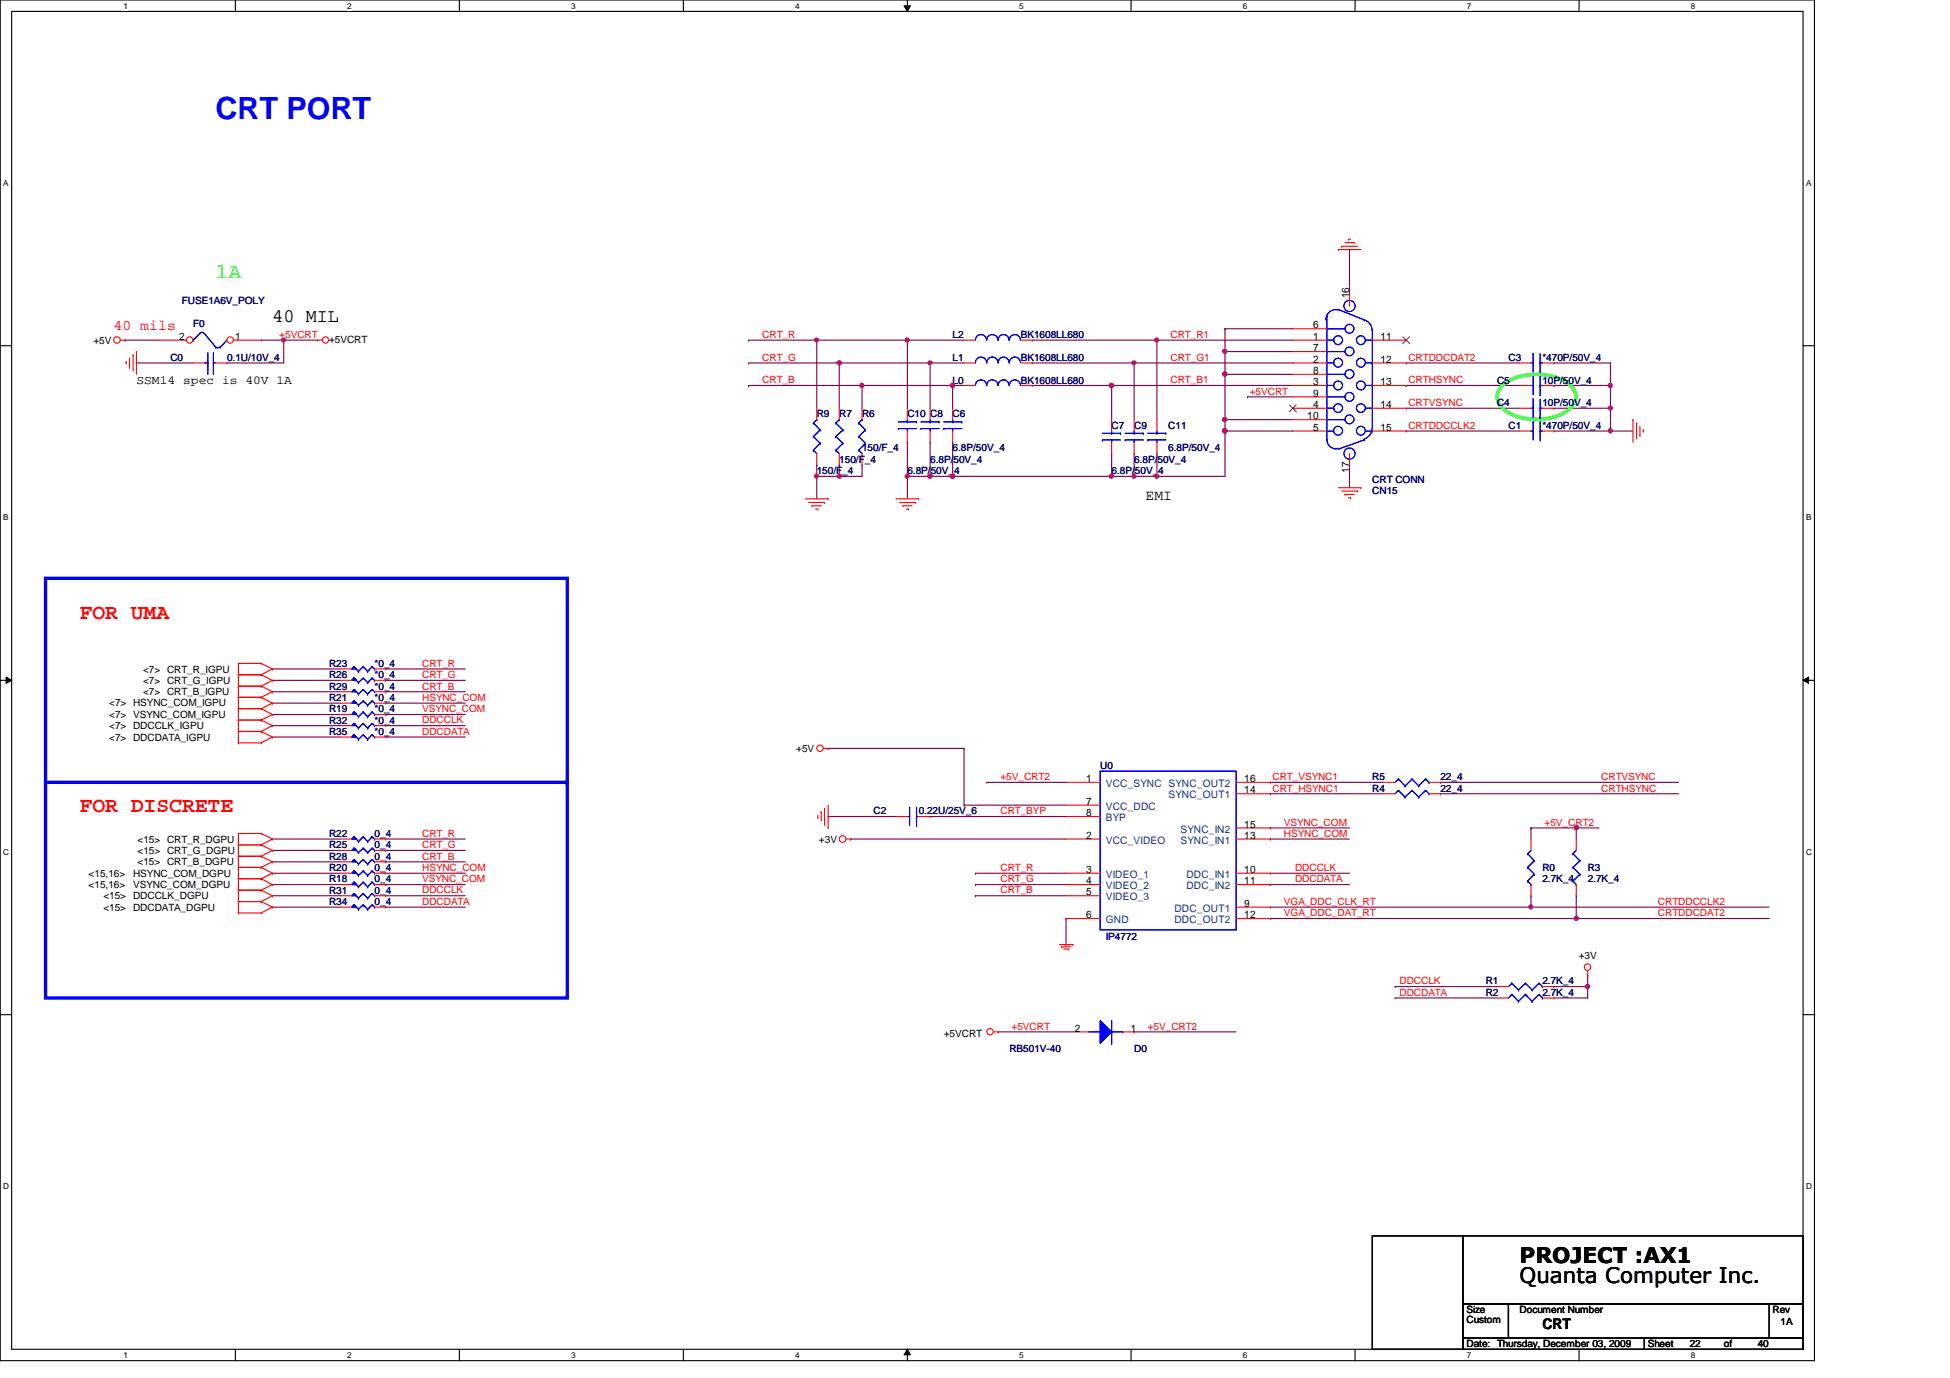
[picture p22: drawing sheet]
<svg xmlns="http://www.w3.org/2000/svg" width="297mm" height="210mm" viewBox="0 0 297 210" stroke-linecap="round" stroke-linejoin="round" font-family="sans-serif">
<defs><g id="words">
<text font-size="4.7" fill="#00f" x="32.8" y="18.2">CRT PORT</text>
<text font-size="3.3" fill="#0f0" x="32.8" y="42.3">1A</text>
<g font-size="3.3" fill="#f00">
<text x="12.1" y="94.3">FOR UMA</text>
<text x="12.1" y="123.6">FOR DISCRETE</text>
</g>
<g font-size="3.3">
<text x="231.5" y="195.5">Quanta Computer Inc.</text>
<text x="231.5" y="192.4">PROJECT :AX1</text>
</g>
<text font-size="2.9" x="41.5" y="49">40 MIL</text>
<text font-size="2.2" fill="#f00" x="17.3" y="50.2">40 mils</text>
<g font-size="2.2">
<text x="174.5" y="76.1">EMI</text>
<text x="234.9" y="202.4">CRT</text>
</g>
<text font-size="1.9" x="20.8" y="58.5">SSM14 spec is 40V 1A</text>
<g font-size="1.6">
<text x="205.5" y="45.4" transform="rotate(-90 205.5 45.4)">16</text>
<text x="27.3" y="51.8">2</text>
<text x="35.8" y="51.8">1</text>
<text x="200" y="51.8">1</text>
<text x="200" y="50">6</text>
<text x="200" y="53.5">7</text>
<text x="210.3" y="51.8">11</text>
<text x="200" y="55.2">2</text>
<text x="200" y="58.7">3</text>
<text x="200" y="57">8</text>
<text x="210.3" y="58.7">13</text>
<text x="210.3" y="55.2">12</text>
<text x="199.1" y="63.9">10</text>
<text x="200" y="62.1">4</text>
<text x="200" y="65.6">5</text>
<text x="200" y="60.4">9</text>
<text x="210.3" y="65.6">15</text>
<text x="210.3" y="62.1">14</text>
<text x="205.5" y="72" transform="rotate(-90 205.5 72)">17</text>
<text x="165.5" y="119.1">1</text>
<text x="189.5" y="119.1">16</text>
<text x="165.5" y="122.6">7</text>
<text x="165.5" y="124.3">8</text>
<text x="189.5" y="120.9">14</text>
<text x="165.5" y="127.8">2</text>
<text x="189.5" y="126.1">15</text>
<text x="189.5" y="127.8">13</text>
<text x="165.5" y="133">3</text>
<text x="165.5" y="134.7">4</text>
<text x="165.5" y="136.4">5</text>
<text x="189.5" y="133">10</text>
<text x="189.5" y="134.7">11</text>
<text x="165.5" y="139.9">6</text>
<text x="189.5" y="138.1">9</text>
<text x="189.5" y="139.9">12</text>
<text x="163.7" y="157.1">2</text>
<text x="172.3" y="157.1">1</text>
</g>
<g font-size="1.6" fill="#004080">
<text x="168.4" y="119.9">VCC_SYNC SYNC_OUT2</text>
<text x="168.4" y="123.4">VCC_DDC</text>
<text x="168.4" y="125.1">BYP</text>
<text x="178" y="121.6">SYNC_OUT1</text>
<text x="168.4" y="128.5">VCC_VIDEO</text>
<text x="179.8" y="126.8">SYNC_IN2</text>
<text x="179.8" y="128.5">SYNC_IN1</text>
<text x="168.4" y="133.7">VIDEO_1</text>
<text x="168.4" y="135.5">VIDEO_2</text>
<text x="168.4" y="137.2">VIDEO_3</text>
<text x="180.7" y="133.7">DDC_IN1</text>
<text x="180.7" y="135.5">DDC_IN2</text>
<text x="168.4" y="140.6">GND</text>
<text x="178.9" y="138.9">DDC_OUT1</text>
<text x="178.9" y="140.6">DDC_OUT2</text>
</g>
<g font-size="1.5" fill="#000080">
<text x="27.7" y="46.3">FUSE1A6V_POLY</text>
<text x="29.4" y="49.8">F0</text>
<text x="145.1" y="51.5">L2</text>
<text x="155.5" y="51.5">BK1608LL680</text>
<text x="25.9" y="54.9">C0</text>
<text x="34.6" y="54.9">0.1U/10V_4</text>
<text x="145.1" y="58.4">L0</text>
<text x="145.1" y="54.9">L1</text>
<text x="155.5" y="58.4">BK1608LL680</text>
<text x="155.5" y="54.9">BK1608LL680</text>
<text x="228" y="58.4">C5</text>
<text x="229.8" y="54.9">C3</text>
<text x="234.9" y="54.9">*470P/50V_4</text>
<text x="234.9" y="58.4">10P/50V_4</text>
<text x="124.4" y="63.6">R9</text>
<text x="127.8" y="63.6">R7</text>
<text x="131.3" y="63.6">R6</text>
<text x="138.2" y="63.6">C10 C8</text>
<text x="145.1" y="63.6">C6</text>
<text x="169.3" y="65.3">C7</text>
<text x="172.8" y="65.3">C9</text>
<text x="178" y="65.3">C11</text>
<text x="228" y="61.8">C4</text>
<text x="229.8" y="65.3">C1</text>
<text x="234.9" y="65.3">*470P/50V_4</text>
<text x="234.9" y="61.8">10P/50V_4</text>
<text x="127.8" y="70.5">150/F_4</text>
<text x="131.3" y="68.7">150/F_4</text>
<text x="141.7" y="70.5">6.8P/50V_4</text>
<text x="145.1" y="68.7">6.8P/50V_4</text>
<text x="172.8" y="70.5">6.8P/50V_4</text>
<text x="178" y="68.7">6.8P/50V_4</text>
<text x="124.4" y="72.2">150/F_4</text>
<text x="138.2" y="72.2">6.8P/50V_4</text>
<text x="169.3" y="72.2">6.8P/50V_4</text>
<text x="209" y="75.3">CN15</text>
<text x="209" y="73.6">CRT CONN</text>
<text x="50.1" y="101.6">R23</text>
<text x="57.1" y="101.6">*0_4</text>
<text x="50.1" y="105">R29</text>
<text x="50.1" y="106.8">R21</text>
<text x="50.1" y="103.3">R26</text>
<text x="57.1" y="105">*0_4</text>
<text x="57.1" y="106.8">*0_4</text>
<text x="57.1" y="103.3">*0_4</text>
<text x="50.1" y="108.5">R19</text>
<text x="50.1" y="110.2">R32</text>
<text x="50.1" y="111.9">R35</text>
<text x="57.1" y="108.5">*0_4</text>
<text x="57.1" y="110.2">*0_4</text>
<text x="57.1" y="111.9">*0_4</text>
<text x="167.6" y="117.1">U0</text>
<text x="209" y="118.9">R5</text>
<text x="219.4" y="118.9">22_4</text>
<text x="133.1" y="124">C2</text>
<text x="140" y="124">0.22U/25V_6</text>
<text x="209" y="120.6">R4</text>
<text x="219.4" y="120.6">22_4</text>
<text x="50.1" y="129.2">R25</text>
<text x="50.1" y="130.9">R28</text>
<text x="50.1" y="127.5">R22</text>
<text x="57.1" y="129.2">0_4</text>
<text x="57.1" y="130.9">0_4</text>
<text x="57.1" y="127.5">0_4</text>
<text x="50.1" y="132.7">R20</text>
<text x="50.1" y="134.4">R18</text>
<text x="50.1" y="136.1">R31</text>
<text x="50.1" y="137.8">R34</text>
<text x="57.1" y="132.7">0_4</text>
<text x="57.1" y="134.4">0_4</text>
<text x="57.1" y="136.1">0_4</text>
<text x="57.1" y="137.8">0_4</text>
<text x="234.9" y="132.7">R0</text>
<text x="234.9" y="134.4">2.7K_4</text>
<text x="241.8" y="132.7">R3</text>
<text x="241.8" y="134.4">2.7K_4</text>
<text x="168.4" y="143.2">IP4772</text>
<text x="226.3" y="149.9">R1</text>
<text x="234.9" y="149.9">2.7K_4</text>
<text x="226.3" y="151.7">R2</text>
<text x="234.9" y="151.7">2.7K_4</text>
<text x="153.8" y="160.3">RB501V-40</text>
<text x="172.8" y="160.3">D0</text>
</g>
<g font-size="1.5">
<text x="14.2" y="52.4">+5V</text>
<text x="50.1" y="52.2">+5VCRT</text>
<text x="16.6" y="107.6">&lt;7&gt; HSYNC_COM_IGPU</text>
<text x="21.8" y="102.4">&lt;7&gt; CRT_R_IGPU</text>
<text x="21.8" y="104.2">&lt;7&gt; CRT_G_IGPU</text>
<text x="21.8" y="105.9">&lt;7&gt; CRT_B_IGPU</text>
<text x="16.6" y="109.3">&lt;7&gt; VSYNC_COM_IGPU</text>
<text x="16.6" y="111.1">&lt;7&gt; DDCCLK_IGPU</text>
<text x="16.6" y="112.8">&lt;7&gt; DDCDATA_IGPU</text>
<text x="121.3" y="114.6">+5V</text>
<text x="21" y="128.4">&lt;15&gt; CRT_R_DGPU</text>
<text x="21" y="130.1">&lt;15&gt; CRT_G_DGPU</text>
<text x="21" y="131.8">&lt;15&gt; CRT_B_DGPU</text>
<text x="124.8" y="128.4">+3V</text>
<text x="13.5" y="133.5">&lt;15,16&gt;</text>
<text x="13.5" y="135.3">&lt;15,16&gt;</text>
<text x="15.7" y="137">&lt;15&gt; DDCCLK_DGPU</text>
<text x="20.3" y="133.5">HSYNC_COM_DGPU</text>
<text x="20.3" y="135.3">VSYNC_COM_DGPU</text>
<text x="15.7" y="138.7">&lt;15&gt; DDCDATA_DGPU</text>
<text x="240.5" y="146.1">+3V</text>
<text x="143.8" y="157.9">+5VCRT</text>
<text x="223.4" y="200">Size</text>
<text x="223.4" y="201.6">Custom</text>
<text x="231.5" y="200">Document Number</text>
<text x="270" y="200">Rev</text>
<text x="271.2" y="201.8">1A</text>
<text x="223.4" y="205.2">Date: Thursday, December 03, 2009</text>
<text x="251" y="205.2">Sheet</text>
<text x="257.4" y="205.2">22</text>
<text x="262.6" y="205.2">of</text>
<text x="267.8" y="205.2">40</text>
</g>
<g font-size="1.5" fill="#f00">
<text x="42.5" y="51.5">+5VCRT</text>
<text x="116.1" y="51.5">CRT_R</text>
<text x="178.3" y="51.5">CRT_R1</text>
<text x="116.1" y="58.4">CRT_B</text>
<text x="116.1" y="54.9">CRT_G</text>
<text x="178.3" y="54.9">CRT_G1</text>
<text x="178.3" y="58.4">CRT_B1</text>
<text x="214.5" y="58.4">CRTHSYNC</text>
<text x="214.5" y="54.9">CRTDDCDAT2</text>
<text x="190.4" y="60.1">+5VCRT</text>
<text x="214.5" y="65.3">CRTDDCCLK2</text>
<text x="214.5" y="61.8">CRTVSYNC</text>
<text x="64.3" y="101.6">CRT_R</text>
<text x="64.3" y="103.3">CRT_G</text>
<text x="64.3" y="105">CRT_B</text>
<text x="64.3" y="106.8">HSYNC_COM</text>
<text x="64.3" y="108.5">VSYNC_COM</text>
<text x="64.3" y="110.2">DDCCLK</text>
<text x="64.3" y="111.9">DDCDATA</text>
<text x="152.4" y="118.8">+5V_CRT2</text>
<text x="193.8" y="118.8">CRT_VSYNC1</text>
<text x="243.9" y="118.8">CRTVSYNC</text>
<text x="152.4" y="124">CRT_BYP</text>
<text x="193.8" y="120.6">CRT_HSYNC1</text>
<text x="195.6" y="125.8">VSYNC_COM</text>
<text x="235.3" y="125.8">+5V_CRT2</text>
<text x="243.9" y="120.6">CRTHSYNC</text>
<text x="64.3" y="127.5">CRT_R</text>
<text x="64.3" y="129.2">CRT_G</text>
<text x="64.3" y="130.9">CRT_B</text>
<text x="195.6" y="127.5">HSYNC_COM</text>
<text x="64.3" y="132.7">HSYNC_COM</text>
<text x="64.3" y="134.4">VSYNC_COM</text>
<text x="64.3" y="136.1">DDCCLK</text>
<text x="64.3" y="137.8">DDCDATA</text>
<text x="152.4" y="136.1">CRT_B</text>
<text x="152.4" y="132.7">CRT_R</text>
<text x="152.4" y="134.4">CRT_G</text>
<text x="195.6" y="137.8">VGA_DDC_CLK_RT</text>
<text x="197.3" y="134.4">DDCDATA</text>
<text x="197.3" y="132.7">DDCCLK</text>
<text x="252.6" y="137.8">CRTDDCCLK2</text>
<text x="195.6" y="139.6">VGA_DDC_DAT_RT</text>
<text x="252.6" y="139.6">CRTDDCDAT2</text>
<text x="213.2" y="149.9">DDCCLK</text>
<text x="213.2" y="151.7">DDCDATA</text>
<text x="154.1" y="156.8">+5VCRT</text>
<text x="174.8" y="156.8">+5V_CRT2</text>
</g>
<g font-size="1.3">
<text x="18.8" y="1.4">1</text>
<text x="52.9" y="1.4">2</text>
<text x="87" y="1.4">3</text>
<text x="121.1" y="1.4">4</text>
<text x="155.2" y="1.4">5</text>
<text x="189.3" y="1.4">6</text>
<text x="223.4" y="1.4">7</text>
<text x="257.6" y="1.4">8</text>
<text x=".5" y="28.3">A</text>
<text x="275.1" y="28.3">A</text>
<text x=".5" y="79.2">B</text>
<text x="275.1" y="79.2">B</text>
<text x=".5" y="130.2">C</text>
<text x="275.1" y="130.2">C</text>
<text x=".5" y="181.1">D</text>
<text x="275.1" y="181.1">D</text>
<text x="18.8" y="206.9">1</text>
<text x="52.9" y="206.9">2</text>
<text x="87" y="206.9">3</text>
<text x="121.1" y="206.9">4</text>
<text x="155.2" y="206.9">5</text>
<text x="189.3" y="206.9">6</text>
<text x="223.4" y="206.9">7</text>
<text x="257.6" y="206.9">8</text>
</g>
</g></defs>
<path d="M0 0h276.4v207.3h-276.4zM1.8 1.7h272.9v203.8h-272.9z" fill="none" stroke="#000" stroke-width=".17"/>
<g fill="#fff">
<path d="M18.8 .2h.7v1.4h-.7z"/>
<path d="M18.8 205.7h.7v1.4h-.7z"/>
</g>
<path d="M35.9 0v1.7M35.9 205.5v1.8" fill="none" stroke="#000" stroke-width=".17"/>
<g fill="#fff">
<path d="M52.9 .2h.6v1.4h-.6z"/>
<path d="M52.9 205.7h.6v1.4h-.6z"/>
</g>
<path d="M70 0v1.7M70 205.5v1.8" fill="none" stroke="#000" stroke-width=".17"/>
<g fill="#fff">
<path d="M87 .2h.7v1.4h-.7z"/>
<path d="M87 205.7h.7v1.4h-.7z"/>
</g>
<path d="M104.1 0v1.7M104.1 205.5v1.8" fill="none" stroke="#000" stroke-width=".17"/>
<g fill="#fff">
<path d="M121.1 .2h.7v1.4h-.7z"/>
<path d="M121.1 205.7h.7v1.4h-.7z"/>
</g>
<path d="M138.2 0v1.7M138.2 205.5v1.8" fill="none" stroke="#000" stroke-width=".17"/>
<path d="M137.7 .9h1l-.5 .8zM138.2 205.5l.5 .9h-1z" fill="#000"/>
<path d="M137.7 .9h1l-.5 .8zM138.2 205.5l.5 .9h-1z" fill="none" stroke="#000" stroke-width=".15"/>
<g fill="#fff">
<path d="M155.2 .2h.7v1.4h-.7z"/>
<path d="M155.2 205.7h.7v1.4h-.7z"/>
</g>
<path d="M172.3 0v1.7M172.3 205.5v1.8" fill="none" stroke="#000" stroke-width=".17"/>
<g fill="#fff">
<path d="M189.3 .2h.7v1.4h-.7z"/>
<path d="M189.3 205.7h.7v1.4h-.7z"/>
</g>
<path d="M206.4 0v1.7M206.4 205.5v1.8" fill="none" stroke="#000" stroke-width=".17"/>
<g fill="#fff">
<path d="M223.4 .2h.7v1.4h-.7z"/>
<path d="M223.4 205.7h.7v1.4h-.7z"/>
</g>
<path d="M240.5 0v1.7M240.5 205.5v1.8" fill="none" stroke="#000" stroke-width=".17"/>
<g fill="#fff">
<path d="M257.6 .2h.6v1.4h-.6z"/>
<path d="M257.6 205.7h.6v1.4h-.6z"/>
<path d="M.5 27.2h.8v1.4h-.8z"/>
<path d="M275.1 27.2h.8v1.4h-.8z"/>
<path d="M.5 78.1h.8v1.4h-.8z"/>
<path d="M275.1 78.1h.8v1.4h-.8z"/>
</g>
<path d="M0 52.7h1.8M274.7 52.7h1.7" fill="none" stroke="#000" stroke-width=".17"/>
<g fill="#fff">
<path d="M.5 129.1h.9v1.4h-.9z"/>
<path d="M275.1 129.1h.9v1.4h-.9z"/>
</g>
<path d="M0 103.6h1.8M274.7 103.6h1.7" fill="none" stroke="#000" stroke-width=".17"/>
<path d="M.9 103.1l.9 .5-.9 .5zM274.7 103.6l.8-.5v1z" fill="#000"/>
<path d="M.9 103.1l.9 .5-.9 .5zM274.7 103.6l.8-.5v1z" fill="none" stroke="#000" stroke-width=".15"/>
<g fill="#fff">
<path d="M.5 180h.9v1.4h-.9z"/>
<path d="M275.1 180h.9v1.4h-.9z"/>
</g>
<path d="M0 154.6h1.8M274.7 154.6h1.7" fill="none" stroke="#000" stroke-width=".17"/>
<path d="M186.6 57h.1M186.6 57v6.9M126.1 114h.1M126.1 114h20.8" fill="none" stroke="#800040" stroke-width=".17"/>
<circle cx="186.6" cy="57" r=".34" fill="#f0f"/>
<circle cx="186.6" cy="57" r=".34" fill="none" stroke="#f0f" stroke-width=".17"/>
<g fill="none" stroke="#800040" stroke-width=".17">
<path d="M205.6 38h.1M205.6 38v6.9M236.7 65.7h.1M236.7 65.7h8.6M126.1 124.4h.1M126.1 124.4h10.4M152.1 157.2h.1M152.1 157.2h12M172.8 157.2h.1M172.8 157.2h15.5M212.5 152h.1M212.5 150.3h.1"/>
<path d="M212.5 152h15.5M212.5 150.3h15.5M236.7 150.3h.1M241.8 148.5h.1M241.8 148.5v1.8h-5.1"/>
</g>
<circle cx="241.8" cy="150.3" r=".32" fill="#f0f"/>
<circle cx="241.8" cy="150.3" r=".32" fill="none" stroke="#f0f" stroke-width=".17"/>
<path d="M193.5 119.2h.1M193.5 119.2h17.3M193.5 138.2h.1M193.5 120.9h.1M193.5 139.9h.1M193.5 138.2h39.7M193.5 120.9h17.3M193.5 139.9h46.6M236.7 152h.1M241.8 150.3h.1M241.8 150.3v1.7h-5.1" fill="none" stroke="#800040" stroke-width=".17"/>
<circle cx="240.1" cy="139.9" r=".33" fill="#f0f"/>
<circle cx="240.1" cy="139.9" r=".33" fill="none" stroke="#f0f" stroke-width=".17"/>
<path d="M233.2 126.1h.1M233.2 126.1h10.4M233.2 126.1v1.7M240.1 126.1h.1M240.1 126.1v1.7" fill="none" stroke="#800040" stroke-width=".17"/>
<circle cx="240.1" cy="126.1" r=".34" fill="#f0f"/>
<circle cx="240.1" cy="126.1" r=".34" fill="none" stroke="#f0f" stroke-width=".17"/>
<path d="M233.2 138.2h.1M233.2 138.2h36.3M240.1 136.4h.1M240.1 136.4v3.5" fill="none" stroke="#800040" stroke-width=".17"/>
<circle cx="233.2" cy="138.1" r=".32" fill="#f0f"/>
<circle cx="233.2" cy="138.1" r=".32" fill="none" stroke="#f0f" stroke-width=".17"/>
<g fill="none" stroke="#800040" stroke-width=".17">
<path d="M43.2 51.8h.1M43.2 51.8h5.2M146.9 114h.1M146.9 114v8.6M150.3 119.2h.1M150.3 119.2h12.1M219.4 119.2h.1M219.4 119.2h36.3M129.6 127.8h.1M129.6 127.8h32.8M141.7 124.4h.1M141.7 124.4h20.7"/>
<path d="M146.9 122.6h.1M146.9 122.6h15.5M148.6 136.4h.1M148.6 133h.1M148.6 134.7h.1M148.6 134.7h13.8M148.6 133h13.8M148.6 136.4h13.8M162.4 139.9h.1M162.4 139.9v3.5M193.5 127.8h.1M193.5 126.1h.1"/>
<path d="M193.5 134.7h.1M193.5 133h.1M193.5 127.8h12.1M193.5 126.1h12.1M193.5 134.7h12.1M193.5 133h12.1M219.4 120.9h.1M219.4 120.9h36.3M233.2 136.4h.1M233.2 136.4v1.8M240.1 139.9h.1M240.1 139.9h29.4"/>
</g>
<circle cx="43.2" cy="51.8" r=".32" fill="#f0f"/>
<circle cx="43.2" cy="51.8" r=".32" fill="none" stroke="#f0f" stroke-width=".17"/>
<g fill="none" stroke="#800040" stroke-width=".17">
<path d="M124.4 51.8h.1M124.4 51.8v10.4M127.8 55.3h.1M127.8 55.3v6.9M131.3 58.7h.1M131.3 58.7v3.5M138.2 51.8h.1M138.2 51.8v10.4M141.7 55.3h.1M141.7 55.3v6.9M145.1 58.7h.1M145.1 58.7v3.5"/>
<path d="M157.2 51.8h.1M157.2 55.3h.1M157.2 58.7h.1M157.2 51.8h19M157.2 55.3h15.6M157.2 58.7h12.1M169.3 58.7h.1M169.3 58.7v5.2M172.8 55.3h.1M172.8 55.3v8.6M176.2 51.8h.1M176.2 51.8v12.1"/>
<path d="M124.4 70.8h.1M124.4 72.6h.1M124.4 70.8v5.2M138.2 72.6h.1M138.2 72.6v3.4M141.7 67.4h.1M141.7 67.4v5.2M145.1 67.4h.1M145.1 72.6h.1M145.1 67.4v5.2M169.3 69.1h.1M169.3 69.1v3.5h-24.2"/>
</g>
<circle cx="145.1" cy="72.5" r=".33" fill="#f0f"/>
<circle cx="145.1" cy="72.5" r=".33" fill="none" stroke="#f0f" stroke-width=".17"/>
<path d="M169.3 72.6h.1M172.8 69.1h.1M172.8 69.1v3.5h-3.5" fill="none" stroke="#800040" stroke-width=".17"/>
<circle cx="169.3" cy="72.5" r=".33" fill="#f0f"/>
<circle cx="169.3" cy="72.5" r=".33" fill="none" stroke="#f0f" stroke-width=".17"/>
<path d="M245.3 55.3h.1M245.3 58.7h.1M245.3 55.3v6.9" fill="none" stroke="#800040" stroke-width=".17"/>
<circle cx="245.3" cy="62.2" r=".32" fill="#f0f"/>
<circle cx="245.3" cy="62.2" r=".32" fill="none" stroke="#f0f" stroke-width=".17"/>
<circle cx="245.3" cy="58.7" r=".33" fill="#f0f"/>
<circle cx="245.3" cy="58.7" r=".33" fill="none" stroke="#f0f" stroke-width=".17"/>
<path d="M176.2 69.1h.1M176.2 69.1v3.5" fill="none" stroke="#800040" stroke-width=".17"/>
<circle cx="176.2" cy="72.5" r=".32" fill="#f0f"/>
<circle cx="176.2" cy="72.5" r=".32" fill="none" stroke="#f0f" stroke-width=".17"/>
<path d="M176.2 51.8h.1M176.2 51.8h20.7M236.7 62.2h.1M236.7 62.2h8.6" fill="none" stroke="#800040" stroke-width=".17"/>
<circle cx="176.2" cy="51.8" r=".32" fill="#f0f"/>
<circle cx="176.2" cy="51.8" r=".32" fill="none" stroke="#f0f" stroke-width=".17"/>
<path d="M114 51.8h.1M114 51.8h10.4M186.6 53.6h.1M186.6 53.6v3.4M214.2 58.7h.1M214.2 58.7h17.3M176.2 72.6h.1M186.6 65.7h.1M186.6 65.7v6.9h-10.4M205.6 70.8h.1M205.6 70.8v3.5" fill="none" stroke="#800040" stroke-width=".17"/>
<circle cx="186.6" cy="53.5" r=".33" fill="#f0f"/>
<circle cx="186.6" cy="53.5" r=".33" fill="none" stroke="#f0f" stroke-width=".17"/>
<path d="M124.4 51.8h.1M124.4 51.8h13.8" fill="none" stroke="#800040" stroke-width=".17"/>
<circle cx="138.2" cy="51.8" r=".32" fill="#f0f"/>
<circle cx="138.2" cy="51.8" r=".32" fill="none" stroke="#f0f" stroke-width=".17"/>
<circle cx="124.4" cy="51.8" r=".32" fill="#f0f"/>
<circle cx="124.4" cy="51.8" r=".32" fill="none" stroke="#f0f" stroke-width=".17"/>
<path d="M127.8 55.3h.1M127.8 55.3h13.9" fill="none" stroke="#800040" stroke-width=".17"/>
<circle cx="141.7" cy="55.3" r=".32" fill="#f0f"/>
<circle cx="141.7" cy="55.3" r=".32" fill="none" stroke="#f0f" stroke-width=".17"/>
<circle cx="127.9" cy="55.3" r=".33" fill="#f0f"/>
<circle cx="127.9" cy="55.3" r=".33" fill="none" stroke="#f0f" stroke-width=".17"/>
<path d="M131.3 58.7h.1M131.3 58.7h13.8" fill="none" stroke="#800040" stroke-width=".17"/>
<circle cx="145.1" cy="58.7" r=".34" fill="#f0f"/>
<circle cx="145.1" cy="58.7" r=".34" fill="none" stroke="#f0f" stroke-width=".17"/>
<circle cx="131.3" cy="58.7" r=".33" fill="#f0f"/>
<circle cx="131.3" cy="58.7" r=".33" fill="none" stroke="#f0f" stroke-width=".17"/>
<path d="M124.4 72.6h.1M127.8 70.8h.1M127.8 70.8v1.8h-3.4" fill="none" stroke="#800040" stroke-width=".17"/>
<circle cx="124.4" cy="72.5" r=".32" fill="#f0f"/>
<circle cx="124.4" cy="72.5" r=".32" fill="none" stroke="#f0f" stroke-width=".17"/>
<path d="M127.8 72.6h.1M131.3 70.8h.1M131.3 70.8v1.8h-3.5" fill="none" stroke="#800040" stroke-width=".17"/>
<circle cx="127.9" cy="72.5" r=".33" fill="#f0f"/>
<circle cx="127.9" cy="72.5" r=".33" fill="none" stroke="#f0f" stroke-width=".17"/>
<path d="M138.2 72.6h.1M138.2 72.6h3.5" fill="none" stroke="#800040" stroke-width=".17"/>
<circle cx="141.7" cy="72.5" r=".32" fill="#f0f"/>
<circle cx="141.7" cy="72.5" r=".32" fill="none" stroke="#f0f" stroke-width=".17"/>
<circle cx="138.2" cy="72.5" r=".32" fill="#f0f"/>
<circle cx="138.2" cy="72.5" r=".32" fill="none" stroke="#f0f" stroke-width=".17"/>
<path d="M186.6 63.9h.1M186.6 63.9v1.8" fill="none" stroke="#800040" stroke-width=".17"/>
<circle cx="186.6" cy="65.6" r=".34" fill="#f0f"/>
<circle cx="186.6" cy="65.6" r=".34" fill="none" stroke="#f0f" stroke-width=".17"/>
<g fill="none" stroke="#800040" stroke-width=".17">
<path d="M114 58.7h.1M114 55.3h.1M114 58.7h17.3M114 55.3h13.8M186.6 57h.1M186.6 50.1h.1M186.6 53.6h.1M186.6 57h10.3M186.6 50.1h10.3M186.6 50.1v3.5M186.6 53.6h10.3M138.2 67.4h.1"/>
<path d="M138.2 67.4v5.2M186.6 65.7h.1M186.6 65.7h10.3M190 60.5h.1M190 60.5h6.9M214.2 65.7h.1M214.2 65.7h17.3"/>
</g>
<circle cx="186.6" cy="65.6" r=".34" fill="#f0f"/>
<circle cx="186.6" cy="65.6" r=".34" fill="none" stroke="#f0f" stroke-width=".17"/>
<path d="M186.6 63.9h.1M186.6 63.9h10.3" fill="none" stroke="#800040" stroke-width=".17"/>
<circle cx="186.6" cy="63.9" r=".33" fill="#f0f"/>
<circle cx="186.6" cy="63.9" r=".33" fill="none" stroke="#f0f" stroke-width=".17"/>
<path d="M141.7 72.6h.1M141.7 72.6h3.4" fill="none" stroke="#800040" stroke-width=".17"/>
<circle cx="145.1" cy="72.5" r=".33" fill="#f0f"/>
<circle cx="145.1" cy="72.5" r=".33" fill="none" stroke="#f0f" stroke-width=".17"/>
<circle cx="141.7" cy="72.5" r=".32" fill="#f0f"/>
<circle cx="141.7" cy="72.5" r=".32" fill="none" stroke="#f0f" stroke-width=".17"/>
<g fill="none" stroke="#800040" stroke-width=".17">
<path d="M19 51.8h.1M19 51.8h5.2M138.2 51.8h.1M138.2 51.8h8.7M141.7 55.3h.1M141.7 55.3h5.2M145.1 58.7h.1M145.1 58.7h1.8M214.2 55.3h.1M214.2 55.3h17.3M236.7 55.3h.1M236.7 58.7h.1"/>
<path d="M236.7 55.3h8.6M236.7 58.7h8.6M214.2 62.2h.1M214.2 62.2h17.3M245.3 62.2h.1M245.3 62.2v3.5"/>
</g>
<circle cx="245.3" cy="65.6" r=".33" fill="#f0f"/>
<circle cx="245.3" cy="65.6" r=".33" fill="none" stroke="#f0f" stroke-width=".17"/>
<path d="M172.8 55.3h.1M172.8 55.3h24.1" fill="none" stroke="#800040" stroke-width=".17"/>
<circle cx="172.7" cy="55.3" r=".32" fill="#f0f"/>
<circle cx="172.7" cy="55.3" r=".32" fill="none" stroke="#f0f" stroke-width=".17"/>
<path d="M169.3 58.7h.1M169.3 58.7h27.6" fill="none" stroke="#800040" stroke-width=".17"/>
<circle cx="169.3" cy="58.7" r=".34" fill="#f0f"/>
<circle cx="169.3" cy="58.7" r=".34" fill="none" stroke="#f0f" stroke-width=".17"/>
<path d="M172.8 72.6h.1M172.8 72.6h3.4" fill="none" stroke="#800040" stroke-width=".17"/>
<circle cx="172.7" cy="72.5" r=".32" fill="#f0f"/>
<circle cx="172.7" cy="72.5" r=".32" fill="none" stroke="#f0f" stroke-width=".17"/>
<g fill="none" stroke="#800040" stroke-width=".17">
<path d="M20.8 55.3h.1M20.8 55.3h8.6M34.6 55.3h.1M39.8 51.8h.1M39.8 51.8h3.4M43.2 51.8h.1M43.2 51.8v3.5h-8.6M245.3 65.7h.1M245.3 65.7h3.4M41.5 101.9h.1M41.5 103.6h.1M41.5 105.4h.1"/>
<path d="M41.5 108.8h.1M41.5 107.1h.1M41.5 112.3h.1M41.5 110.5h.1M41.5 101.9h10.4M41.5 103.6h10.4M41.5 105.4h10.4M41.5 107.1h10.4M41.5 108.8h10.4M41.5 110.5h10.4M41.5 112.3h10.4M58.8 101.9h.1"/>
<path d="M58.8 103.6h.1M58.8 105.4h.1M58.8 107.1h.1M58.8 108.8h.1M58.8 110.5h.1M58.8 112.3h.1M58.8 101.9h12.1M58.8 103.6h12.1M58.8 105.4h12.1M58.8 107.1h12.1M58.8 108.8h12.1M58.8 110.5h12.1"/>
<path d="M58.8 112.3h12.1M41.5 129.5h.1M41.5 127.8h.1M41.5 131.3h.1M41.5 134.7h.1M41.5 133h.1M41.5 138.2h.1M41.5 136.4h.1M41.5 127.8h10.4M41.5 129.5h10.4M41.5 131.3h10.4M41.5 133h10.4"/>
<path d="M41.5 134.7h10.4M41.5 136.4h10.4M41.5 138.2h10.4M58.8 127.8h.1M58.8 129.5h.1M58.8 131.3h.1M58.8 133h.1M58.8 134.7h.1M58.8 136.4h.1M58.8 138.2h.1M58.8 127.8h12.1M58.8 129.5h12.1"/>
<path d="M58.8 131.3h12.1M58.8 133h12.1M58.8 134.7h12.1M58.8 136.4h12.1M58.8 138.2h12.1"/>
</g>
<g fill="none" stroke="#f00" stroke-width=".17">
<path d="M203.9 38h.1M203.9 38h3.4M204.4 37.5h.1M204.4 37.5h2.4M204.9 37h1.4M205.4 36.4h.1M205.4 36.4h.3M206.3 37h.1M18.4 51.8h.6M19 51.8h.1M19.2 55.1h.1M19.2 55.1v.4"/>
<path d="M19.7 56h.1M19.7 54.6v1.4M20.3 54.1h.1M20.3 54.1v2.4M20.8 53.6h.1M20.8 53.6v3.4M48.4 51.8h.1M48.4 51.8h.7M122.7 76h3.4M123.2 76.5h2.4M123.7 77h.1M123.7 77h1.4"/>
<path d="M124.2 77.6h.4M124.6 77.6h.1M125.6 76.5h.1M126.1 76h.1M136.5 76h3.5M137 76.5h2.4M137.5 77h.1M137.5 77h1.4M138 77.6h.4M138.4 77.6h.1M139.4 76.5h.1M140 76h.1"/>
<path d="M203.9 74.3h3.4M204.4 74.8h2.4M204.9 75.3h.1M204.9 75.3h1.4M205.4 75.8h.3M205.7 75.8h.1M206.8 74.8h.1M207.3 74.3h.1M248.7 63.9h.1M248.7 63.9v3.5M249.3 64.4h.1M249.3 64.4v2.4"/>
<path d="M249.8 66.3h.1M249.8 64.9v1.4M250.3 65.5h.1M250.3 65.5v.3M36.3 101h.1M36.3 102.8h.1M36.3 104.5h.1M36.3 106.2h.1M36.3 107.9h.1M36.3 109.7h.1M36.3 111.4h.1M36.3 113.2h.1"/>
<path d="M36.3 101h3.5M36.3 101v12.2M36.3 102.8h3.5M36.3 104.5h3.5M36.3 106.2h3.5M36.3 107.9h3.5M36.3 109.7h3.5M36.3 111.4h3.5M36.3 113.2h3.5M39.8 101h.1M39.8 102.8h.1M39.8 104.5h.1"/>
<path d="M39.8 106.2h.1M39.8 107.9h.1M39.8 109.7h.1M39.8 111.4h.1M39.8 113.2h.1M39.8 101l1.7 .9M39.8 102.8l1.7 .8M39.8 104.5l1.7 .9M39.8 106.2l1.7 .9M39.8 107.9l1.7 .9M39.8 109.7l1.7 .8M39.8 111.4l1.7 .9"/>
<path d="M41.5 101.9h.1M41.5 103.6h.1M41.5 105.4h.1M41.5 107.1h.1M41.5 108.8h.1M41.5 110.5h.1M41.5 112.3h.1M41.5 101.9l-1.7 .9M41.5 103.6l-1.7 .9M41.5 105.4l-1.7 .8M41.5 107.1l-1.7 .8M41.5 108.8l-1.7 .9"/>
<path d="M41.5 110.5l-1.7 .9M41.5 112.3l-1.7 .9M125.4 114h.7M126.1 114h.1M36.3 127h.1M36.3 128.7h.1M36.3 130.4h.1M36.3 132.1h.1M36.3 133.9h.1M36.3 135.6h.1M36.3 137.3h.1M36.3 139.1h.1"/>
<path d="M36.3 127v12.1M36.3 127h3.5M36.3 128.7h3.5M36.3 130.4h3.5M36.3 132.1h3.5M36.3 133.9h3.5M36.3 135.6h3.5M36.3 137.3h3.5M36.3 139.1h3.5M39.8 127h.1M39.8 128.7h.1M39.8 130.4h.1"/>
<path d="M39.8 132.1h.1M39.8 133.9h.1M39.8 135.6h.1M39.8 137.3h.1M39.8 139.1h.1M39.8 127l1.7 .8M39.8 128.7l1.7 .8M39.8 130.4l1.7 .9M39.8 132.1l1.7 .9M39.8 133.9l1.7 .8M39.8 135.6l1.7 .8M39.8 137.3l1.7 .9"/>
<path d="M41.5 127.8h.1M41.5 129.5h.1M41.5 131.3h.1M41.5 133h.1M41.5 134.7h.1M41.5 136.4h.1M41.5 138.2h.1M41.5 127.8l-1.7 .9M41.5 129.5l-1.7 .9M41.5 131.3l-1.7 .8M41.5 133l-1.7 .9M41.5 134.7l-1.7 .9"/>
<path d="M41.5 136.4l-1.7 .9M41.5 138.2l-1.7 .9M124.6 124.5h.1M124.6 124.2v.3M125.1 123.7h.1M125.1 123.7v1.4M125.6 125.6h.1M125.6 123.1v2.5M126.1 126.1h.1M126.1 122.6v3.5M128.9 127.8h.7M129.6 127.8h.1"/>
<path d="M151.3 157.2h.8M152.1 157.2h.1M161.4 143.9h2M161.7 144.2h.1M161.7 144.2h1.4M162 144.6h.8M162.4 143.9h.1M162.4 143.4v.5M162.8 144.6h.1M163.4 143.9h.1M241.8 148.5h.1M241.8 147.9v.6"/>
<circle cx="17.8" cy="51.8" r=".5"/>
<circle cx="49.6" cy="51.8" r=".49"/>
<circle cx="124.9" cy="114" r=".49"/>
<circle cx="128.3" cy="127.8" r=".51"/>
<circle cx="150.8" cy="157.2" r=".49"/>
<circle cx="241.8" cy="147.3" r=".5"/>
</g>
<path d="M209 188.3h13.8v17.2h-13.8zM222.8 188.3h51.9v10.3h-51.9zM222.8 198.6h7v5.2h-7zM229.8 198.6h44.9v5.2h-44.9zM269.5 198.6h5.2v5.2h-5.2zM222.8 203.8h27.7v1.7h-27.7zM250.5 203.8h24.2v1.7h-24.2z" fill="none" stroke="#000" stroke-width=".17"/>
<path d="M6.9 88.1h79.5v63.9h-79.5zM6.9 119.2h79.5" fill="none" stroke="#00f" stroke-width=".51"/>
<circle cx="86.4" cy="119.2" r=".25" fill="#00f"/>
<path d="M228.9 58.7a8.7 8.7 0 0 1 8.2-1.2 4.4 4.4 0 0 1 2.9 2.3 2.43 2.43 0 0 1-1.4 2.8 9.2 9.2 0 0 1-9.1 0 2.38 2.38 0 0 1-.6-3.9z" fill="none" stroke="#0f0" stroke-width=".51"/>
<g fill="none" stroke="#00f" stroke-width=".17">
<path d="M31.2 55.3h.5M31.7 56.9h.1M31.7 55.3h.1M31.7 53.7v3.2M32.5 55.3h.1M32.5 56.9h.1M32.5 55.3h.3M32.5 53.7v3.2M233.2 55.3h.3M233.5 55.3h.1M233.5 53.9h.1M233.5 53.9v2.7"/>
<path d="M234.6 56.6h.1M234.6 55.3h.1M234.6 55.3h.3M234.6 53.9v2.7M143.8 65.3h.1M143.8 65.3h2.7M143.8 64.3h2.7M145.1 64.3h.1M145.1 65.3h.1M145.1 63.9v.4M145.1 65.3v.4M146.5 64.3h.1"/>
<path d="M53.9 108.5h.1M53.9 108.5l-.3 .3M53.9 108.5l.7 .7M54.6 109.2h.1M55.3 108.5h.1M55.3 108.5l-.7 .7M55.3 108.5l.7 .7M56 109.2h.1M56.7 108.5h.1M56.7 108.5l-.7 .7M56.7 108.5l.4 .3M57.1 108.8h.1"/>
<path d="M239.6 130h.1M239.6 132.1h.1M239.6 134.2h.1M239.6 130l1.1 1.1M239.6 132.1l1.1 1.1M239.6 134.2l.5 .5M240.1 134.7h.1M240.1 129.5l-.5 .5M240.7 131.1h.1M240.7 133.2h.1M240.7 131.1l-1.1 1M240.7 133.2l-1.1 1"/>
<path d="M230.3 149.8h.1M230.3 149.8l-.5 .5M230.3 149.8l1 1M231.3 150.8h.1M232.4 149.8h.1M232.4 149.8l-1.1 1M232.4 149.8l1 1M233.4 150.8h.1M234.4 149.8h.1M234.4 149.8l-1 1M234.4 149.8l.5 .5M234.9 150.3h.1"/>
</g>
<path d="M29.4 55.3h1.8M32.8 55.3h1.8M231.5 55.3h1.7M234.9 55.3h1.8M145.1 62.2v1.7M145.1 65.7v1.7M240.1 127.8v1.7M240.1 134.7v1.7M228 150.3h1.8M234.9 150.3h1.8" fill="none" stroke="#f00" stroke-width=".17"/>
<path d="M53.9 108.5l.4 .3h-.7l.3-.3 .4 .3z" fill-rule="evenodd" fill="#00f"/>
<g fill="none" stroke="#00f" stroke-width=".17">
<path d="M53.9 108.5l.4 .3h-.7l.3-.3 .4 .3zM53.9 108.5h.1M53.9 108.5l-.3 .3M53.9 108.5l.7 .7M54.6 109.2h.1M55.3 108.5h.1M55.3 108.5l-.7 .7M55.3 108.5l.7 .7M56 109.2h.1M56.7 108.5h.1M56.7 108.5l-.7 .7M56.7 108.5l.4 .3"/>
<path d="M57.1 108.8h.1"/>
</g>
<path d="M53.9 108.5l.4 .3h-.7l.3-.3 .4 .3z" fill-rule="evenodd" fill="#00f"/>
<g fill="none" stroke="#00f" stroke-width=".17">
<path d="M53.9 108.5l.4 .3h-.7l.3-.3 .4 .3zM53.9 129.2h.1M53.9 129.2l-.3 .3M53.9 129.2l.7 .7M54.6 129.9h.1M55.3 129.2h.1M55.3 129.2l-.7 .7M55.3 129.2l.7 .7M56 129.9h.1M56.7 129.2h.1M56.7 129.2l-.7 .7M56.7 129.2l.4 .3"/>
<path d="M57.1 129.5h.1M213 120.4h.1M213 120.4l-.5 .5M213 120.4l1 1M214 121.4h.1M215.1 120.4h.1M215.1 120.4l-1.1 1M215.1 120.4l1 1M216.1 121.4h.1M217.2 120.4h.1M217.2 120.4l-1.1 1M217.2 120.4l.5 .5"/>
<path d="M217.7 120.9h.1"/>
</g>
<path d="M51.9 108.8h1.7M57.1 108.8h1.7M210.8 120.9h1.7M217.7 120.9h1.7" fill="none" stroke="#f00" stroke-width=".17"/>
<path d="M53.9 129.2l.4 .3h-.7l.3-.3 .4 .3z" fill-rule="evenodd" fill="#00f"/>
<g fill="none" stroke="#00f" stroke-width=".17">
<path d="M53.9 129.2l.4 .3h-.7l.3-.3 .4 .3zM53.9 129.2h.1M53.9 129.2l-.3 .3M53.9 129.2l.7 .7M54.6 129.9h.1M55.3 129.2h.1M55.3 129.2l-.7 .7M55.3 129.2l.7 .7M56 129.9h.1M56.7 129.2h.1M56.7 129.2l-.7 .7M56.7 129.2l.4 .3"/>
<path d="M57.1 129.5h.1"/>
</g>
<path d="M53.9 129.2l.4 .3h-.7l.3-.3 .4 .3z" fill-rule="evenodd" fill="#00f"/>
<g fill="none" stroke="#00f" stroke-width=".17">
<path d="M29.4 51.8h.1M31.1 50.8a.38 .38 0 0 0-.7 0l-1 1M31.2 50.8l1.6 2.1M32.8 52.9h.1M32.8 52.8l.4 .2 .3-.2M33.6 52.9h.1M34.6 51.8l-1 1.1M233.2 58.7h.3M233.5 57.4h.1M233.5 58.7h.1M233.5 57.4v2.7M234.6 58.7h.1"/>
<path d="M234.6 58.7h.3M234.6 57.4v2.7M140.3 65.3h.1M140.3 65.3h2.7M140.3 64.3h2.7M141.7 64.3h.1M141.7 65.3h.1M141.7 63.9v.4M141.7 65.3v.4M143 64.3h.1M174.8 67h.1M174.8 67h2.8"/>
<path d="M174.8 66h2.8M176.2 66h.1M176.2 67h.1M176.2 65.7v.3M176.2 67v.4M177.6 66h.1M234.6 60.1h.1M53.9 129.2l.4 .3h-.7l.3-.3 .4 .3zM138.2 124.4h.4M138.6 123h.1M138.6 124.4h.1M138.6 123v2.7"/>
<path d="M139.6 124.4h.1M139.6 125.7h.1M139.6 124.4h.4M139.6 123v2.7M232.7 130h.1M232.7 132.1h.1M232.7 134.2h.1M232.7 130l1 1.1M232.7 132.1l1 1.1M232.7 134.2l.5 .5M233.2 134.7h.1M233.2 129.5l-.5 .5"/>
<path d="M233.7 131.1h.1M233.7 133.2h.1M233.7 131.1l-1 1M233.7 133.2l-1 1"/>
</g>
<path d="M231.5 58.7h1.7M234.9 58.7h1.8M141.7 62.2v1.7M141.7 65.7v1.7M176.2 63.9v1.8M176.2 67.4v1.7M51.9 129.5h1.7M57.1 129.5h1.7M136.5 124.4h1.7M140 124.4h1.7M233.2 127.8v1.7M233.2 134.7v1.7" fill="none" stroke="#f00" stroke-width=".17"/>
<circle cx="35.1" cy="51.8" r=".49" fill="#fff"/>
<g fill="none" stroke="#f00" stroke-width=".17">
<path d="M35.6 51.8h4.2"/>
<circle cx="35.1" cy="51.8" r=".49"/>
</g>
<circle cx="28.9" cy="51.8" r=".49" fill="#fff"/>
<g fill="none" stroke="#f00" stroke-width=".17">
<path d="M24.2 51.8h4.2"/>
<circle cx="28.9" cy="51.8" r=".49"/>
</g>
<path d="M53.9 130.9h.1M53.9 130.9l-.3 .4M53.9 130.9l.7 .7M54.6 131.6h.1M55.3 130.9h.1M55.3 130.9l-.7 .7M55.3 130.9l.7 .7M56 131.6h.1M56.7 130.9h.1M56.7 130.9l-.7 .7M56.7 130.9l.4 .4M57.1 131.3h.1" fill="none" stroke="#00f" stroke-width=".17"/>
<path d="M53.9 130.9l.4 .4h-.7l.3-.4 .4 .4z" fill-rule="evenodd" fill="#00f"/>
<g fill="none" stroke="#00f" stroke-width=".17">
<path d="M53.9 130.9l.4 .4h-.7l.3-.4 .4 .4zM53.9 130.9h.1M53.9 130.9l-.3 .4M53.9 130.9l.7 .7M54.6 131.6h.1M55.3 130.9h.1M55.3 130.9l-.7 .7M55.3 130.9l.7 .7M56 131.6h.1M56.7 130.9h.1M56.7 130.9l-.7 .7M56.7 130.9l.4 .4"/>
<path d="M57.1 131.3h.1"/>
</g>
<path d="M53.9 130.9l.4 .4h-.7l.3-.4 .4 .4z" fill-rule="evenodd" fill="#00f"/>
<g fill="none" stroke="#00f" stroke-width=".17">
<path d="M53.9 105h.1M53.9 105l-.3 .4M53.9 105l.7 .7M54.6 105.7h.1M55.3 105h.1M55.3 105l-.7 .7M55.3 105l.7 .7M56 105.7h.1M56.7 105h.1M56.7 105l-.7 .7M56.7 105l.4 .4M57.1 105.4h.1"/>
<path d="M53.9 130.9l.4 .4h-.7l.3-.4 .4 .4z"/>
</g>
<path d="M51.9 131.3h1.7M57.1 131.3h1.7" fill="none" stroke="#f00" stroke-width=".17"/>
<path d="M53.9 105l.4 .4h-.7l.3-.4 .4 .4z" fill-rule="evenodd" fill="#00f"/>
<g fill="none" stroke="#00f" stroke-width=".17">
<path d="M53.9 105l.4 .4h-.7l.3-.4 .4 .4zM53.9 105h.1M53.9 105l-.3 .4M53.9 105l.7 .7M54.6 105.7h.1M55.3 105h.1M55.3 105l-.7 .7M55.3 105l.7 .7M56 105.7h.1M56.7 105h.1M56.7 105l-.7 .7M56.7 105l.4 .4"/>
<path d="M57.1 105.4h.1"/>
</g>
<path d="M53.9 105l.4 .4h-.7l.3-.4 .4 .4z" fill-rule="evenodd" fill="#00f"/>
<g fill="none" stroke="#00f" stroke-width=".17">
<path d="M136.9 65.3h.1M136.9 65.3h2.7M136.9 64.3h2.7M138.2 64.3h.1M138.2 65.3h.1M138.2 63.9v.4M138.2 65.3v.4M139.6 64.3h.1M53.9 105l.4 .4h-.7l.3-.4 .4 .4zM53.9 132.7h.1M53.9 132.7l-.3 .3M53.9 132.7l.7 .6"/>
<path d="M54.6 133.3h.1M55.3 132.7h.1M55.3 132.7l-.7 .6M55.3 132.7l.7 .6M56 133.3h.1M56.7 132.7h.1M56.7 132.7l-.7 .6M56.7 132.7l.4 .3M57.1 133h.1"/>
</g>
<path d="M138.2 62.2v1.7M138.2 65.7v1.7M51.9 105.4h1.7M57.1 105.4h1.7" fill="none" stroke="#f00" stroke-width=".17"/>
<path d="M53.9 132.7l.4 .3h-.7l.3-.3 .4 .3z" fill-rule="evenodd" fill="#00f"/>
<g fill="none" stroke="#00f" stroke-width=".17">
<path d="M53.9 132.7l.4 .3h-.7l.3-.3 .4 .3zM53.9 132.7h.1M53.9 132.7l-.3 .3M53.9 132.7l.7 .6M54.6 133.3h.1M55.3 132.7h.1M55.3 132.7l-.7 .6M55.3 132.7l.7 .6M56 133.3h.1M56.7 132.7h.1M56.7 132.7l-.7 .6M56.7 132.7l.4 .3"/>
<path d="M57.1 133h.1"/>
</g>
<path d="M53.9 132.7l.4 .3h-.7l.3-.3 .4 .3z" fill-rule="evenodd" fill="#00f"/>
<g fill="none" stroke="#00f" stroke-width=".17">
<path d="M53.9 110.2h.1M53.9 110.2l-.3 .3M53.9 110.2l.7 .7M54.6 110.9h.1M55.3 110.2h.1M55.3 110.2l-.7 .7M55.3 110.2l.7 .7M56 110.9h.1M56.7 110.2h.1M56.7 110.2l-.7 .7M56.7 110.2l.4 .3M57.1 110.5h.1"/>
<path d="M167.6 117.5h20.7v24.1h-20.7zM53.9 132.7l.4 .3h-.7l.3-.3 .4 .3zM230.3 151.5h.1M230.3 151.5l-.5 .5M230.3 151.5l1 1M231.3 152.5h.1M232.4 151.5h.1M232.4 151.5l-1.1 1M232.4 151.5l1 1M233.4 152.5h.1M234.4 151.5h.1M234.4 151.5l-1 1"/>
<path d="M234.4 151.5l.5 .5M234.9 152h.1"/>
</g>
<g fill="none" stroke="#f00" stroke-width=".17">
<path d="M162.4 119.2h5.2M188.3 119.2h5.2M51.9 133h1.7M57.1 133h1.7M162.4 133h5.2M162.4 127.8h5.2M162.4 134.7h5.2M162.4 122.6h5.2M162.4 139.9h5.2M162.4 124.4h5.2M162.4 136.4h5.2M188.3 133h5.2"/>
<path d="M188.3 127.8h5.2M188.3 134.7h5.2M188.3 139.9h5.2M188.3 120.9h5.2M188.3 126.1h5.2M188.3 138.2h5.2M228 152h1.8M234.9 152h1.8"/>
</g>
<path d="M53.9 110.2l.4 .3h-.7l.3-.3 .4 .3z" fill-rule="evenodd" fill="#00f"/>
<g fill="none" stroke="#00f" stroke-width=".17">
<path d="M53.9 110.2l.4 .3h-.7l.3-.3 .4 .3zM53.9 110.2h.1M53.9 110.2l-.3 .3M53.9 110.2l.7 .7M54.6 110.9h.1M55.3 110.2h.1M55.3 110.2l-.7 .7M55.3 110.2l.7 .7M56 110.9h.1M56.7 110.2h.1M56.7 110.2l-.7 .7M56.7 110.2l.4 .3"/>
<path d="M57.1 110.5h.1"/>
</g>
<path d="M53.9 110.2l.4 .3h-.7l.3-.3 .4 .3z" fill-rule="evenodd" fill="#00f"/>
<g fill="none" stroke="#00f" stroke-width=".17">
<path d="M148.6 51.8a.85 .85 0 0 1 .8-.8 .85 .85 0 0 1 .9 .8M148.6 58.7a.85 .85 0 0 1 .8-.8 .85 .85 0 0 1 .9 .8M150.3 51.8a.85 .85 0 0 1 .9-.8 .85 .85 0 0 1 .8 .8M150.3 58.7a.85 .85 0 0 1 .9-.8 .85 .85 0 0 1 .8 .8M152.1 51.8a.83 .83 0 0 1 .8-.8 .83 .83 0 0 1 .8 .8M152.1 58.7a.83 .83 0 0 1 .8-.8 .83 .83 0 0 1 .8 .8M153.8 51.8a.85 .85 0 0 1 .8-.8 .85 .85 0 0 1 .8 .8M153.8 58.7a.85 .85 0 0 1 .8-.8 .85 .85 0 0 1 .8 .8M171.4 67h.1M171.4 67h2.8M171.4 66h2.8M172.8 66h.1"/>
<path d="M172.8 67h.1M172.8 65.7v.3M172.8 67v.4M174.2 66h.1M53.9 110.2l.4 .3h-.7l.3-.3 .4 .3zM53.9 134.4h.1M53.9 134.4l-.3 .3M53.9 134.4l.7 .7M54.6 135.1h.1M55.3 134.4h.1M55.3 134.4l-.7 .7M55.3 134.4l.7 .7"/>
<path d="M56 135.1h.1M56.7 134.4h.1M56.7 134.4l-.7 .7M56.7 134.4l.4 .3M57.1 134.7h.1"/>
</g>
<path d="M146.9 51.8h1.7M146.9 58.7h1.7M155.5 51.8h1.7M155.5 58.7h1.7M172.8 63.9v1.8M172.8 67.4v1.7M51.9 110.5h1.7M57.1 110.5h1.7" fill="none" stroke="#f00" stroke-width=".17"/>
<path d="M53.9 134.4l.4 .3h-.7l.3-.3 .4 .3z" fill-rule="evenodd" fill="#00f"/>
<g fill="none" stroke="#00f" stroke-width=".17">
<path d="M53.9 134.4l.4 .3h-.7l.3-.3 .4 .3zM53.9 134.4h.1M53.9 134.4l-.3 .3M53.9 134.4l.7 .7M54.6 135.1h.1M55.3 134.4h.1M55.3 134.4l-.7 .7M55.3 134.4l.7 .7M56 135.1h.1M56.7 134.4h.1M56.7 134.4l-.7 .7M56.7 134.4l.4 .3"/>
<path d="M57.1 134.7h.1"/>
</g>
<path d="M53.9 134.4l.4 .3h-.7l.3-.3 .4 .3z" fill-rule="evenodd" fill="#00f"/>
<g fill="none" stroke="#00f" stroke-width=".17">
<path d="M53.9 111.9h.1M53.9 111.9l-.3 .4M53.9 111.9l.7 .7M54.6 112.6h.1M55.3 111.9h.1M55.3 111.9l-.7 .7M55.3 111.9l.7 .7M56 112.6h.1M56.7 111.9h.1M56.7 111.9l-.7 .7M56.7 111.9l.4 .4M57.1 112.3h.1"/>
<path d="M53.9 134.4l.4 .3h-.7l.3-.3 .4 .3z"/>
</g>
<path d="M51.9 134.7h1.7M57.1 134.7h1.7" fill="none" stroke="#f00" stroke-width=".17"/>
<path d="M53.9 111.9l.4 .4h-.7l.3-.4 .4 .4z" fill-rule="evenodd" fill="#00f"/>
<g fill="none" stroke="#00f" stroke-width=".17">
<path d="M53.9 111.9l.4 .4h-.7l.3-.4 .4 .4zM53.9 111.9h.1M53.9 111.9l-.3 .4M53.9 111.9l.7 .7M54.6 112.6h.1M55.3 111.9h.1M55.3 111.9l-.7 .7M55.3 111.9l.7 .7M56 112.6h.1M56.7 111.9h.1M56.7 111.9l-.7 .7M56.7 111.9l.4 .4"/>
<path d="M57.1 112.3h.1"/>
</g>
<path d="M53.9 111.9l.4 .4h-.7l.3-.4 .4 .4z" fill-rule="evenodd" fill="#00f"/>
<g fill="none" stroke="#00f" stroke-width=".17">
<path d="M202.1 50.1h2.8M202.1 51.8h1.1M202.1 55.3h1.1M202.1 53.6h2.8M202.1 57h2.8M202.1 58.7h1.1M202.1 48v19M203.2 51.8h.1M203.2 55.3h.1M203.2 58.7h.1M203.8 47.2a1.52 1.52 0 0 0-1.8 1.5M203.9 47.2l3.9 1.5"/>
<path d="M204.9 50.1h.1M204.9 53.6h.1M204.9 57h.1M207.8 48.7a1.58 1.58 0 0 1 1.2 1.5M207.8 48.7h.1M208 51.8h.1M208 51.8h1M208 55.3h1M208 58.7h1M209 58.7h.1M209 55.3h.1M209 50.2h.1"/>
<path d="M209 50.2v15.1M202.1 67h.1M202.1 67a1.31 1.31 0 0 0 1.7 1.3M202.1 62.2h1.1M202.1 63.9h2.8M202.1 65.7h1.1M202.1 60.5h2.8M203.2 62.2h.1M203.2 65.7h.1M204.9 63.9h.1M204.9 60.5h.1M207.8 67h.1"/>
<path d="M207.8 67l-3.9 1.4M208 62.2h.1M208 62.2h1M208 65.7h1M209 65.3a1.71 1.71 0 0 1-1.2 1.6M209 65.7h.1M53.9 111.9l.4 .4h-.7l.3-.4 .4 .4z"/>
<circle cx="203.8" cy="55.2" r=".68"/>
<circle cx="203.8" cy="58.7" r=".68"/>
<circle cx="203.8" cy="51.8" r=".68"/>
<circle cx="205.6" cy="46.6" r=".85"/>
<circle cx="205.6" cy="50.1" r=".68"/>
<circle cx="205.6" cy="57" r=".68"/>
<circle cx="205.6" cy="53.5" r=".67"/>
<circle cx="207.3" cy="55.2" r=".68"/>
<circle cx="207.3" cy="51.8" r=".68"/>
<circle cx="207.3" cy="58.7" r=".68"/>
<circle cx="203.8" cy="65.6" r=".68"/>
<circle cx="203.8" cy="62.2" r=".67"/>
<circle cx="205.6" cy="69.1" r=".85"/>
<circle cx="205.6" cy="60.4" r=".68"/>
<circle cx="205.6" cy="63.9" r=".68"/>
<circle cx="207.3" cy="65.6" r=".68"/>
<circle cx="207.3" cy="62.2" r=".67"/>
</g>
<g fill="none" stroke="#f00" stroke-width=".17">
<path d="M196.9 58.7h5.2M196.9 55.3h5.2M196.9 51.8h5.2M196.9 50.1h5.2M196.9 53.6h5.2M196.9 57h5.2M205.6 44.9v1.8M209 58.7h5.2M209 55.3h5.2M209 51.8h5.2M196.9 65.7h5.2M196.9 62.2h5.2"/>
<path d="M196.9 60.5h5.2M196.9 63.9h5.2M205.6 69.1v1.7M209 65.7h5.2M209 62.2h5.2M51.9 112.3h1.7M57.1 112.3h1.7"/>
</g>
<path d="M213.7 51.3l1.1 1.1M214.7 51.3l-1 1.1M196.4 61.7l1.1 1M197.4 61.7l-1 1" fill="none" stroke="#804000" stroke-width=".15"/>
<path d="M167.6 155.4l1.7 1.8-1.7 1.7z" fill="#00f"/>
<path d="M165.9 157.2h1.7M167.6 155.4l1.7 1.8-1.7 1.7zM167.6 157.2h.1M169.3 158.9h.1M169.3 155.4v3.5M169.3 157.2h1.7M171 157.2h.1" fill="none" stroke="#00f" stroke-width=".17"/>
<path d="M167.6 155.4l1.7 1.8-1.7 1.7z" fill="#00f"/>
<g fill="none" stroke="#00f" stroke-width=".17">
<path d="M130.8 68.6h.1M130.8 66.5h.1M130.8 64.4h.1M130.8 68.6l.5 .5M130.8 66.5l1 1M130.8 64.4l1 1.1M131.3 63.9h.1M131.3 63.9l-.5 .5M131.8 67.5h.1M131.8 65.5h.1M131.8 67.5l-1 1.1M131.8 65.5l-1 1"/>
<path d="M53.9 101.6h.1M53.9 101.6l-.3 .3M53.9 101.6l.7 .7M54.6 102.3h.1M55.3 101.6h.1M55.3 101.6l-.7 .7M55.3 101.6l.7 .7M56 102.3h.1M56.7 101.6h.1M56.7 101.6l-.7 .7M56.7 101.6l.4 .3M57.1 101.9h.1"/>
<path d="M165.9 157.2h1.7M167.6 155.4l1.7 1.8-1.7 1.7zM167.6 157.2h.1M169.3 158.9h.1M169.3 155.4v3.5M169.3 157.2h1.7M171 157.2h.1"/>
</g>
<path d="M131.3 62.2v1.7M131.3 69.1v1.7M164.1 157.2h1.8M171 157.2h1.8" fill="none" stroke="#f00" stroke-width=".17"/>
<path d="M53.9 101.6l.4 .3h-.7l.3-.3 .4 .3z" fill-rule="evenodd" fill="#00f"/>
<g fill="none" stroke="#00f" stroke-width=".17">
<path d="M53.9 101.6l.4 .3h-.7l.3-.3 .4 .3zM53.9 101.6h.1M53.9 101.6l-.3 .3M53.9 101.6l.7 .7M54.6 102.3h.1M55.3 101.6h.1M55.3 101.6l-.7 .7M55.3 101.6l.7 .7M56 102.3h.1M56.7 101.6h.1M56.7 101.6l-.7 .7M56.7 101.6l.4 .3"/>
<path d="M57.1 101.9h.1"/>
</g>
<path d="M53.9 101.6l.4 .3h-.7l.3-.3 .4 .3z" fill-rule="evenodd" fill="#00f"/>
<g fill="none" stroke="#00f" stroke-width=".17">
<path d="M53.9 101.6l.4 .3h-.7l.3-.3 .4 .3zM53.9 136.1h.1M53.9 136.1l-.3 .3M53.9 136.1l.7 .7M54.6 136.8h.1M55.3 136.1h.1M55.3 136.1l-.7 .7M55.3 136.1l.7 .7M56 136.8h.1M56.7 136.1h.1M56.7 136.1l-.7 .7M56.7 136.1l.4 .3"/>
<path d="M57.1 136.4h.1"/>
</g>
<path d="M51.9 101.9h1.7M57.1 101.9h1.7" fill="none" stroke="#f00" stroke-width=".17"/>
<path d="M53.9 136.1l.4 .3h-.7l.3-.3 .4 .3z" fill-rule="evenodd" fill="#00f"/>
<g fill="none" stroke="#00f" stroke-width=".17">
<path d="M53.9 136.1l.4 .3h-.7l.3-.3 .4 .3zM53.9 136.1h.1M53.9 136.1l-.3 .3M53.9 136.1l.7 .7M54.6 136.8h.1M55.3 136.1h.1M55.3 136.1l-.7 .7M55.3 136.1l.7 .7M56 136.8h.1M56.7 136.1h.1M56.7 136.1l-.7 .7M56.7 136.1l.4 .3"/>
<path d="M57.1 136.4h.1"/>
</g>
<path d="M53.9 136.1l.4 .3h-.7l.3-.3 .4 .3z" fill-rule="evenodd" fill="#00f"/>
<g fill="none" stroke="#00f" stroke-width=".17">
<path d="M150.3 55.2a.85 .85 0 0 0-.9-.8 .85 .85 0 0 0-.8 .9M152 55.2a.85 .85 0 0 0-.9-.8 .85 .85 0 0 0-.8 .9M153.7 55.2a.83 .83 0 0 0-.8-.8 .83 .83 0 0 0-.8 .9M155.4 55.2a.85 .85 0 0 0-.8-.8 .85 .85 0 0 0-.8 .9M213 118.7h.1M213 118.7l-.5 .5M213 118.7l1 1M214 119.7h.1M215.1 118.7h.1M215.1 118.7l-1.1 1M215.1 118.7l1 1M216.1 119.7h.1"/>
<path d="M217.2 118.7h.1M217.2 118.7l-1.1 1M217.2 118.7l.5 .5M217.7 119.2h.1M53.9 136.1l.4 .3h-.7l.3-.3 .4 .3zM53.9 137.8h.1M53.9 137.8l-.3 .4M53.9 137.8l.7 .7M54.6 138.5h.1M55.3 137.8h.1M55.3 137.8l-.7 .7M55.3 137.8l.7 .7"/>
<path d="M56 138.5h.1M56.7 137.8h.1M56.7 137.8l-.7 .7M56.7 137.8l.4 .4M57.1 138.2h.1"/>
</g>
<path d="M146.9 55.3h1.7M155.5 55.3h1.7M210.8 119.2h1.7M217.7 119.2h1.7M51.9 136.4h1.7M57.1 136.4h1.7" fill="none" stroke="#f00" stroke-width=".17"/>
<path d="M53.9 137.8l.4 .4h-.7l.3-.4 .4 .4z" fill-rule="evenodd" fill="#00f"/>
<g fill="none" stroke="#00f" stroke-width=".17">
<path d="M53.9 137.8l.4 .4h-.7l.3-.4 .4 .4zM53.9 137.8h.1M53.9 137.8l-.3 .4M53.9 137.8l.7 .7M54.6 138.5h.1M55.3 137.8h.1M55.3 137.8l-.7 .7M55.3 137.8l.7 .7M56 138.5h.1M56.7 137.8h.1M56.7 137.8l-.7 .7M56.7 137.8l.4 .4"/>
<path d="M57.1 138.2h.1"/>
</g>
<path d="M53.9 137.8l.4 .4h-.7l.3-.4 .4 .4z" fill-rule="evenodd" fill="#00f"/>
<g fill="none" stroke="#00f" stroke-width=".17">
<path d="M123.9 68.6h.1M123.9 66.5h.1M123.9 64.4h.1M123.9 68.6l.5 .5M123.9 66.5l1 1M123.9 64.4l1 1.1M124.4 63.9h.1M124.4 63.9l-.5 .5M124.9 67.5h.1M124.9 65.5h.1M124.9 67.5l-1 1.1M124.9 65.5l-1 1"/>
<path d="M233.2 65.7h.3M233.5 65.7h.1M233.5 64.3h.1M233.5 64.3v2.7M234.6 67h.1M234.6 65.7h.1M234.6 65.7h.3M234.6 64.3v2.7M53.9 106.8h.1M53.9 106.8l-.3 .3M53.9 106.8l.7 .6M54.6 107.4h.1"/>
<path d="M55.3 106.8h.1M55.3 106.8l-.7 .6M55.3 106.8l.7 .6M56 107.4h.1M56.7 106.8h.1M56.7 106.8l-.7 .6M56.7 106.8l.4 .3M57.1 107.1h.1M53.9 137.8l.4 .4h-.7l.3-.4 .4 .4z"/>
</g>
<path d="M124.4 62.2v1.7M124.4 69.1v1.7M231.5 65.7h1.7M234.9 65.7h1.8M51.9 138.2h1.7M57.1 138.2h1.7" fill="none" stroke="#f00" stroke-width=".17"/>
<path d="M53.9 106.8l.4 .3h-.7l.3-.3 .4 .3z" fill-rule="evenodd" fill="#00f"/>
<g fill="none" stroke="#00f" stroke-width=".17">
<path d="M53.9 106.8l.4 .3h-.7l.3-.3 .4 .3zM53.9 106.8h.1M53.9 106.8l-.3 .3M53.9 106.8l.7 .6M54.6 107.4h.1M55.3 106.8h.1M55.3 106.8l-.7 .6M55.3 106.8l.7 .6M56 107.4h.1M56.7 106.8h.1M56.7 106.8l-.7 .6M56.7 106.8l.4 .3"/>
<path d="M57.1 107.1h.1"/>
</g>
<path d="M53.9 106.8l.4 .3h-.7l.3-.3 .4 .3z" fill-rule="evenodd" fill="#00f"/>
<g fill="none" stroke="#00f" stroke-width=".17">
<path d="M127.3 68.6h.1M127.3 66.5h.1M127.3 64.4h.1M127.3 68.6l.5 .5M127.3 66.5l1.1 1M127.3 64.4l1.1 1.1M127.8 63.9h.1M127.8 63.9l-.5 .5M128.4 67.5h.1M128.4 65.5h.1M128.4 67.5l-1.1 1.1M128.4 65.5l-1.1 1"/>
<path d="M167.9 67h.1M167.9 67h2.8M167.9 66h2.8M169.3 66h.1M169.3 67h.1M169.3 65.7v.3M169.3 67v.4M170.7 66h.1M53.9 106.8l.4 .3h-.7l.3-.3 .4 .3zM53.9 127.5h.1M53.9 127.5l-.3 .3M53.9 127.5l.7 .7"/>
<path d="M54.6 128.2h.1M55.3 127.5h.1M55.3 127.5l-.7 .7M55.3 127.5l.7 .7M56 128.2h.1M56.7 127.5h.1M56.7 127.5l-.7 .7M56.7 127.5l.4 .3M57.1 127.8h.1"/>
</g>
<path d="M127.8 62.2v1.7M127.8 69.1v1.7M169.3 63.9v1.8M169.3 67.4v1.7M51.9 107.1h1.7M57.1 107.1h1.7" fill="none" stroke="#f00" stroke-width=".17"/>
<path d="M53.9 127.5l.4 .3h-.7l.3-.3 .4 .3z" fill-rule="evenodd" fill="#00f"/>
<g fill="none" stroke="#00f" stroke-width=".17">
<path d="M53.9 127.5l.4 .3h-.7l.3-.3 .4 .3zM53.9 127.5h.1M53.9 127.5l-.3 .3M53.9 127.5l.7 .7M54.6 128.2h.1M55.3 127.5h.1M55.3 127.5l-.7 .7M55.3 127.5l.7 .7M56 128.2h.1M56.7 127.5h.1M56.7 127.5l-.7 .7M56.7 127.5l.4 .3"/>
<path d="M57.1 127.8h.1"/>
</g>
<path d="M53.9 127.5l.4 .3h-.7l.3-.3 .4 .3z" fill-rule="evenodd" fill="#00f"/>
<g fill="none" stroke="#00f" stroke-width=".17">
<path d="M53.9 103.3h.1M53.9 103.3l-.3 .3M53.9 103.3l.7 .7M54.6 104h.1M55.3 103.3h.1M55.3 103.3l-.7 .7M55.3 103.3l.7 .7M56 104h.1M56.7 103.3h.1M56.7 103.3l-.7 .7M56.7 103.3l.4 .3M57.1 103.6h.1"/>
<path d="M53.9 127.5l.4 .3h-.7l.3-.3 .4 .3z"/>
</g>
<path d="M51.9 127.8h1.7M57.1 127.8h1.7" fill="none" stroke="#f00" stroke-width=".17"/>
<path d="M53.9 103.3l.4 .3h-.7l.3-.3 .4 .3z" fill-rule="evenodd" fill="#00f"/>
<g fill="none" stroke="#00f" stroke-width=".17">
<path d="M53.9 103.3l.4 .3h-.7l.3-.3 .4 .3zM53.9 103.3h.1M53.9 103.3l-.3 .3M53.9 103.3l.7 .7M54.6 104h.1M55.3 103.3h.1M55.3 103.3l-.7 .7M55.3 103.3l.7 .7M56 104h.1M56.7 103.3h.1M56.7 103.3l-.7 .7M56.7 103.3l.4 .3"/>
<path d="M57.1 103.6h.1"/>
</g>
<path d="M53.9 103.3l.4 .3h-.7l.3-.3 .4 .3z" fill-rule="evenodd" fill="#00f"/>
<path d="M233.2 62.2h.3M233.5 60.8h.1M233.5 62.2h.1M233.5 60.8v2.8M234.6 62.2h.1M234.6 63.6h.1M234.6 62.2h.3M234.6 60.8v2.8M53.9 103.3l.4 .3h-.7l.3-.3 .4 .3z" fill="none" stroke="#00f" stroke-width=".17"/>
<path d="M231.5 62.2h1.7M234.9 62.2h1.8M51.9 103.6h1.7M57.1 103.6h1.7" fill="none" stroke="#f00" stroke-width=".17"/>
<circle cx="186.6" cy="57" r=".34" fill="#f0f"/>
<circle cx="186.6" cy="57" r=".34" fill="none" stroke="#f0f" stroke-width=".17"/>
<circle cx="241.8" cy="150.3" r=".32" fill="#f0f"/>
<circle cx="241.8" cy="150.3" r=".32" fill="none" stroke="#f0f" stroke-width=".17"/>
<circle cx="240.1" cy="139.9" r=".33" fill="#f0f"/>
<circle cx="240.1" cy="139.9" r=".33" fill="none" stroke="#f0f" stroke-width=".17"/>
<circle cx="240.1" cy="126.1" r=".34" fill="#f0f"/>
<circle cx="240.1" cy="126.1" r=".34" fill="none" stroke="#f0f" stroke-width=".17"/>
<circle cx="233.2" cy="138.1" r=".32" fill="#f0f"/>
<circle cx="233.2" cy="138.1" r=".32" fill="none" stroke="#f0f" stroke-width=".17"/>
<circle cx="43.2" cy="51.8" r=".32" fill="#f0f"/>
<circle cx="43.2" cy="51.8" r=".32" fill="none" stroke="#f0f" stroke-width=".17"/>
<circle cx="145.1" cy="72.5" r=".33" fill="#f0f"/>
<circle cx="145.1" cy="72.5" r=".33" fill="none" stroke="#f0f" stroke-width=".17"/>
<circle cx="169.3" cy="72.5" r=".33" fill="#f0f"/>
<circle cx="169.3" cy="72.5" r=".33" fill="none" stroke="#f0f" stroke-width=".17"/>
<circle cx="245.3" cy="62.2" r=".32" fill="#f0f"/>
<circle cx="245.3" cy="62.2" r=".32" fill="none" stroke="#f0f" stroke-width=".17"/>
<circle cx="245.3" cy="58.7" r=".33" fill="#f0f"/>
<circle cx="245.3" cy="58.7" r=".33" fill="none" stroke="#f0f" stroke-width=".17"/>
<circle cx="176.2" cy="72.5" r=".32" fill="#f0f"/>
<circle cx="176.2" cy="72.5" r=".32" fill="none" stroke="#f0f" stroke-width=".17"/>
<circle cx="176.2" cy="51.8" r=".32" fill="#f0f"/>
<circle cx="176.2" cy="51.8" r=".32" fill="none" stroke="#f0f" stroke-width=".17"/>
<circle cx="186.6" cy="53.5" r=".33" fill="#f0f"/>
<circle cx="186.6" cy="53.5" r=".33" fill="none" stroke="#f0f" stroke-width=".17"/>
<circle cx="138.2" cy="51.8" r=".32" fill="#f0f"/>
<circle cx="138.2" cy="51.8" r=".32" fill="none" stroke="#f0f" stroke-width=".17"/>
<circle cx="124.4" cy="51.8" r=".32" fill="#f0f"/>
<circle cx="124.4" cy="51.8" r=".32" fill="none" stroke="#f0f" stroke-width=".17"/>
<circle cx="141.7" cy="55.3" r=".32" fill="#f0f"/>
<circle cx="141.7" cy="55.3" r=".32" fill="none" stroke="#f0f" stroke-width=".17"/>
<circle cx="127.9" cy="55.3" r=".33" fill="#f0f"/>
<circle cx="127.9" cy="55.3" r=".33" fill="none" stroke="#f0f" stroke-width=".17"/>
<circle cx="145.1" cy="58.7" r=".34" fill="#f0f"/>
<circle cx="145.1" cy="58.7" r=".34" fill="none" stroke="#f0f" stroke-width=".17"/>
<circle cx="131.3" cy="58.7" r=".33" fill="#f0f"/>
<circle cx="131.3" cy="58.7" r=".33" fill="none" stroke="#f0f" stroke-width=".17"/>
<circle cx="124.4" cy="72.5" r=".32" fill="#f0f"/>
<circle cx="124.4" cy="72.5" r=".32" fill="none" stroke="#f0f" stroke-width=".17"/>
<circle cx="127.9" cy="72.5" r=".33" fill="#f0f"/>
<circle cx="127.9" cy="72.5" r=".33" fill="none" stroke="#f0f" stroke-width=".17"/>
<circle cx="141.7" cy="72.5" r=".32" fill="#f0f"/>
<circle cx="141.7" cy="72.5" r=".32" fill="none" stroke="#f0f" stroke-width=".17"/>
<circle cx="138.2" cy="72.5" r=".32" fill="#f0f"/>
<circle cx="138.2" cy="72.5" r=".32" fill="none" stroke="#f0f" stroke-width=".17"/>
<circle cx="186.6" cy="65.6" r=".34" fill="#f0f"/>
<circle cx="186.6" cy="65.6" r=".34" fill="none" stroke="#f0f" stroke-width=".17"/>
<circle cx="186.6" cy="65.6" r=".34" fill="#f0f"/>
<circle cx="186.6" cy="65.6" r=".34" fill="none" stroke="#f0f" stroke-width=".17"/>
<circle cx="186.6" cy="63.9" r=".33" fill="#f0f"/>
<circle cx="186.6" cy="63.9" r=".33" fill="none" stroke="#f0f" stroke-width=".17"/>
<circle cx="145.1" cy="72.5" r=".33" fill="#f0f"/>
<circle cx="145.1" cy="72.5" r=".33" fill="none" stroke="#f0f" stroke-width=".17"/>
<circle cx="141.7" cy="72.5" r=".32" fill="#f0f"/>
<circle cx="141.7" cy="72.5" r=".32" fill="none" stroke="#f0f" stroke-width=".17"/>
<circle cx="245.3" cy="65.6" r=".33" fill="#f0f"/>
<circle cx="245.3" cy="65.6" r=".33" fill="none" stroke="#f0f" stroke-width=".17"/>
<circle cx="172.7" cy="55.3" r=".32" fill="#f0f"/>
<circle cx="172.7" cy="55.3" r=".32" fill="none" stroke="#f0f" stroke-width=".17"/>
<circle cx="169.3" cy="58.7" r=".34" fill="#f0f"/>
<circle cx="169.3" cy="58.7" r=".34" fill="none" stroke="#f0f" stroke-width=".17"/>
<circle cx="172.7" cy="72.5" r=".32" fill="#f0f"/>
<circle cx="172.7" cy="72.5" r=".32" fill="none" stroke="#f0f" stroke-width=".17"/>
<use href="#words"/>
</svg>
